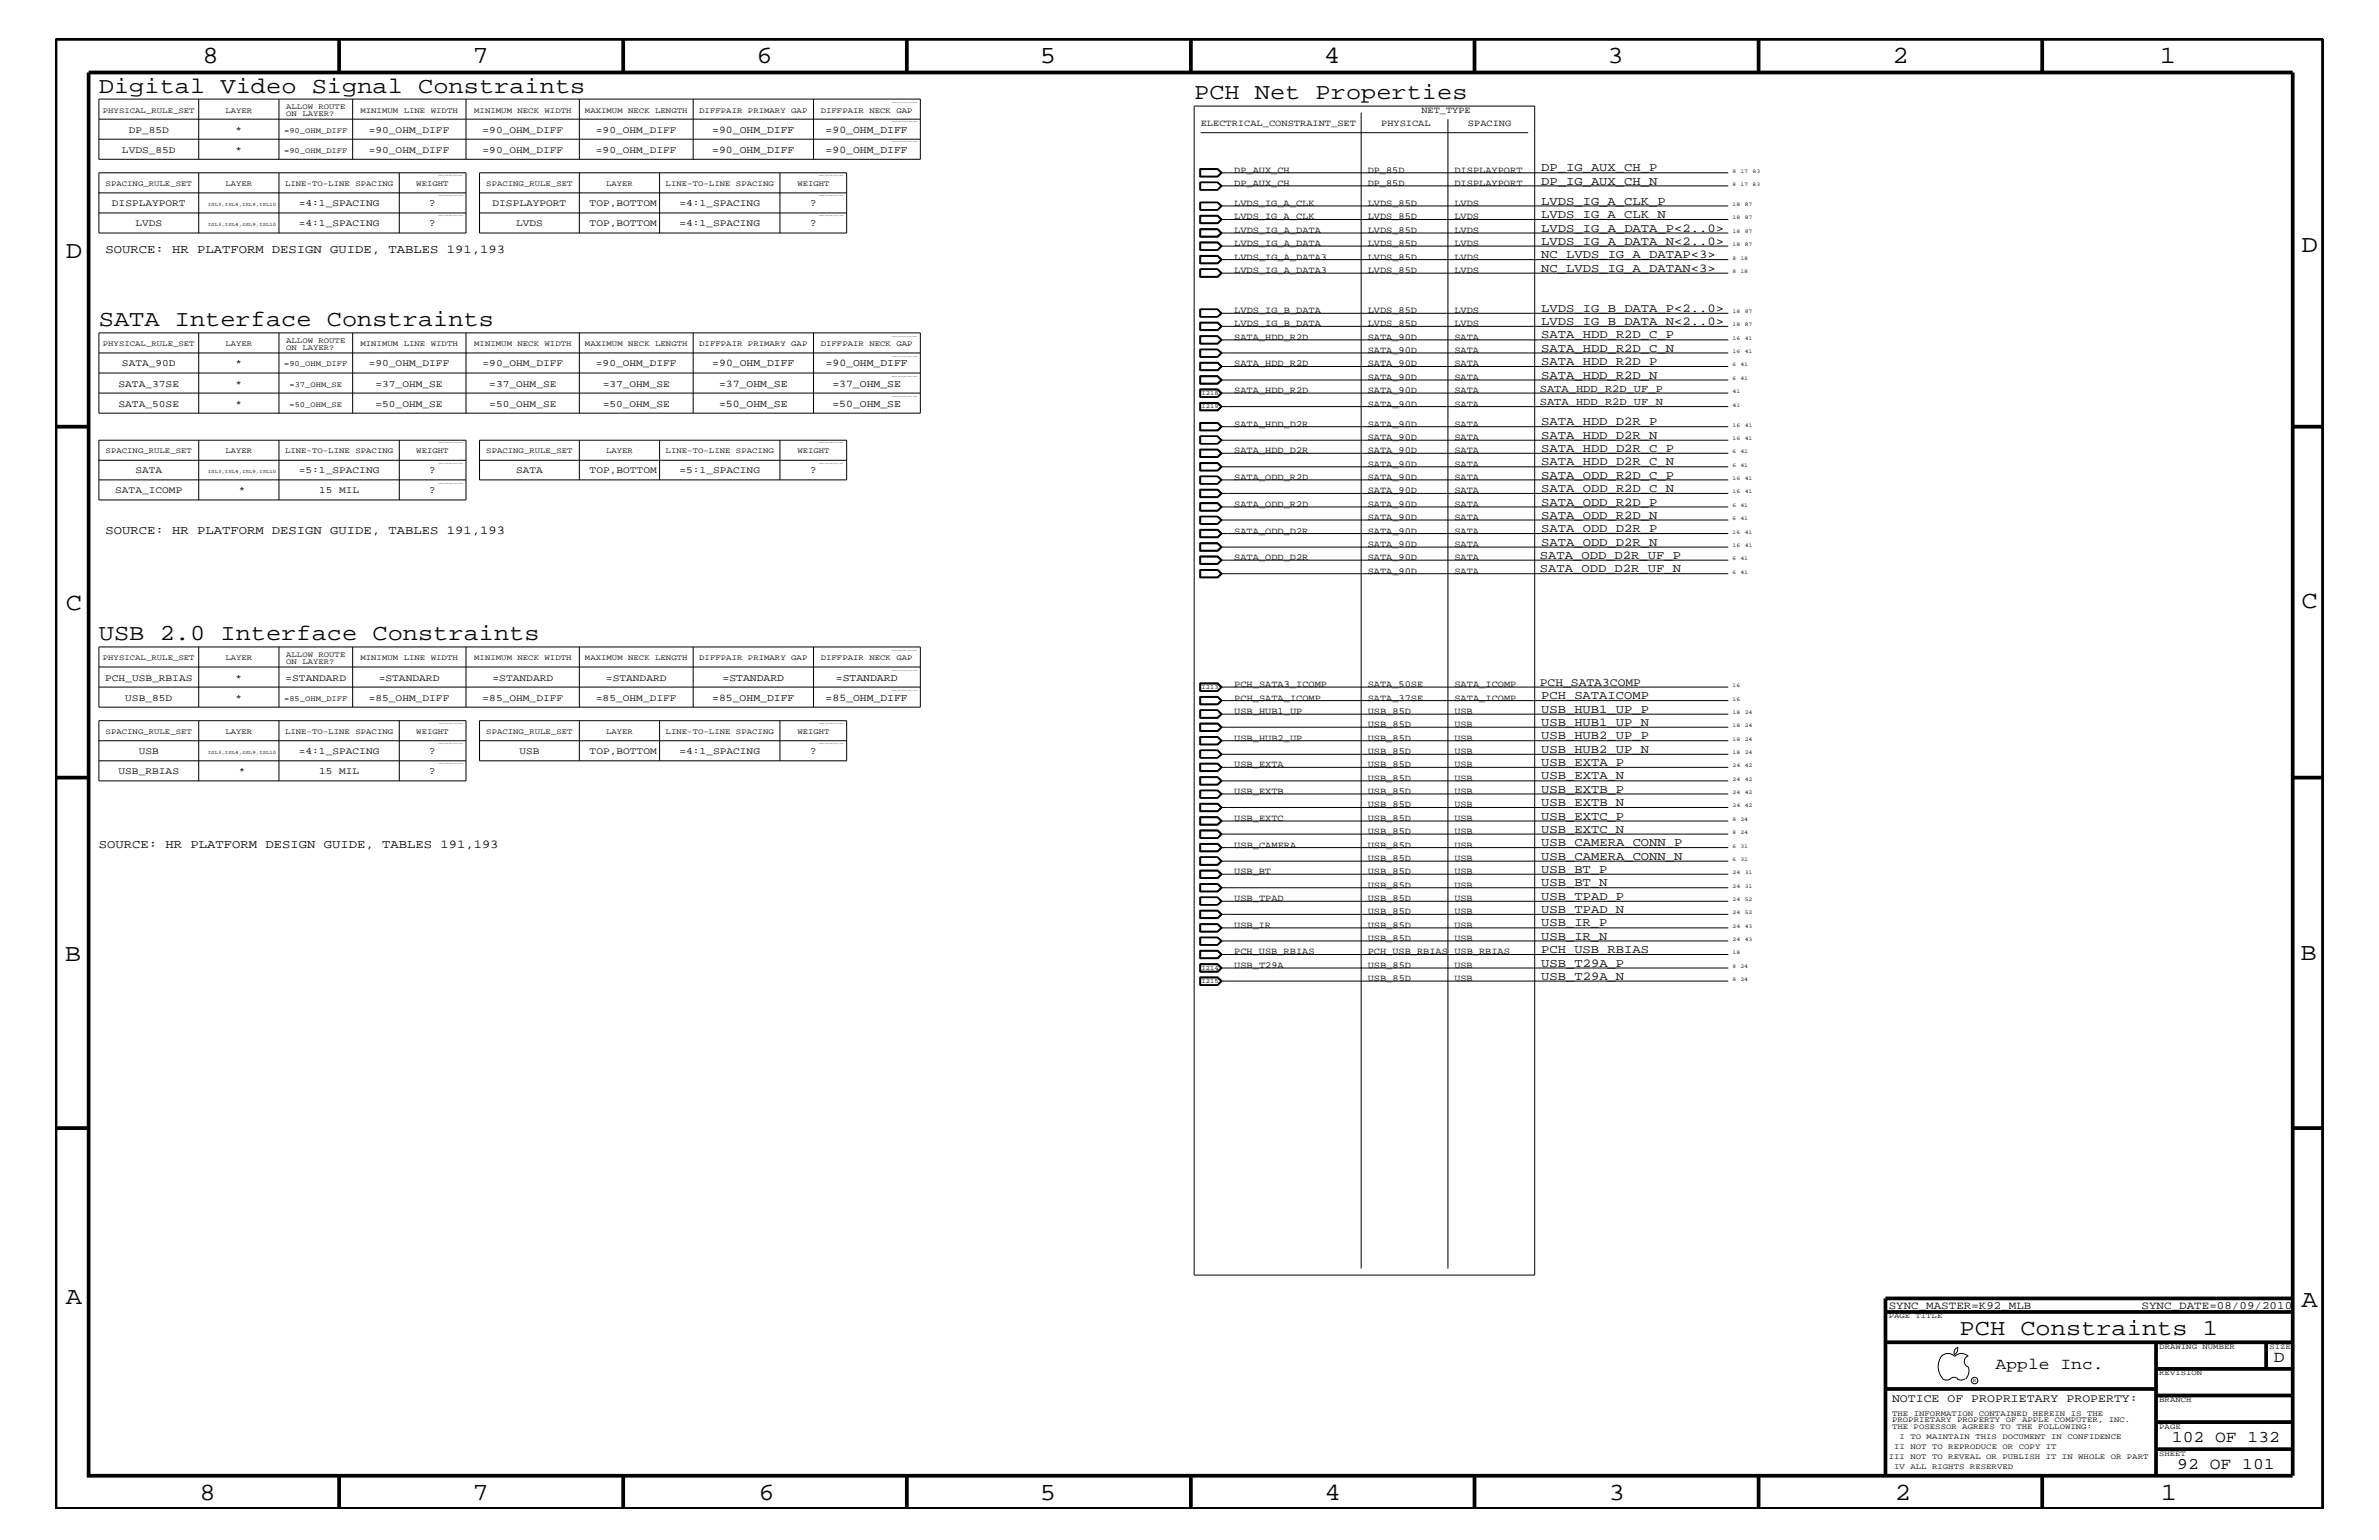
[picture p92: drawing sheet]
<svg xmlns="http://www.w3.org/2000/svg" width="432mm" height="279mm" viewBox="0 0 432 279" stroke-linecap="round" stroke-linejoin="round" font-family="sans-serif">
<defs><g id="words">
<g font-size="4.5">
<text x="36.7" y="11.5">8</text>
<text x="85.8" y="11.5">7</text>
<text x="137.3" y="11.5">6</text>
<text x="188.7" y="11.5">5</text>
<text x="240.3" y="11.5">4</text>
<text x="291.8" y="11.5">3</text>
<text x="343.5" y="11.5">2</text>
<text x="392" y="11.5">1</text>
<text x="11.9" y="46.8">D</text>
<text x="417.8" y="45.7">D</text>
<text x="11.9" y="110.6">C</text>
<text x="417.7" y="110.3">C</text>
<text x="11.8" y="174.3">B</text>
<text x="417.6" y="174.2">B</text>
<text x="11.9" y="236.7">A</text>
<text x="417.7" y="237.1">A</text>
<text x="36.2" y="272.1">8</text>
<text x="85.8" y="272.1">7</text>
<text x="137.7" y="272.1">6</text>
<text x="188.7" y="272.1">5</text>
<text x="240.4" y="272.1">4</text>
<text x="292" y="272.1">3</text>
<text x="343.9" y="272.1">2</text>
<text x="392.2" y="272.1">1</text>
</g>
<g font-size="4.1">
<text x="17.9" y="16.8">Digital Video Signal Constraints</text>
<text x="216.7" y="18">PCH Net Properties</text>
<text x="17.9" y="59.2">SATA Interface Constraints</text>
<text x="17.9" y="116.2">USB 2.0 Interface Constraints</text>
<text x="355.7" y="242.3">PCH Constraints 1</text>
</g>
<g font-size="3">
<text x="362.2" y="248.4">Apple Inc.</text>
<text x="412.7" y="247.1">D</text>
<text x="394.2" y="261.6">102 OF 132</text>
<text x="395.2" y="266.6">92 OF 101</text>
</g>
<g font-size="2.2">
<text x="279.7" y="33.6">DP_IG_AUX_CH_N</text>
<text x="279.7" y="31.1">DP_IG_AUX_CH_P</text>
<text x="279.7" y="37.2">LVDS_IG_A_CLK_P</text>
<text x="279.7" y="39.6">LVDS_IG_A_CLK_N</text>
<text x="19.1" y="45.9">SOURCE: HR PLATFORM DESIGN GUIDE, TABLES 191,193</text>
<text x="279.7" y="46.8">NC_LVDS_IG_A_DATAP&lt;3&gt;</text>
<text x="279.7" y="42">LVDS_IG_A_DATA_P&lt;2..0&gt;</text>
<text x="279.7" y="44.4">LVDS_IG_A_DATA_N&lt;2..0&gt;</text>
<text x="279.7" y="49.3">NC_LVDS_IG_A_DATAN&lt;3&gt;</text>
<text x="279.7" y="56.6">LVDS_IG_B_DATA_P&lt;2..0&gt;</text>
<text x="279.7" y="59">LVDS_IG_B_DATA_N&lt;2..0&gt;</text>
<text x="279.7" y="63.9">SATA_HDD_R2D_C_N</text>
<text x="279.7" y="61.4">SATA_HDD_R2D_C_P</text>
<text x="279.7" y="66.2">SATA_HDD_R2D_P</text>
<text x="279.7" y="68.7">SATA_HDD_R2D_N</text>
<text x="279.7" y="77.2">SATA_HDD_D2R_P</text>
<text x="279.7" y="79.6">SATA_HDD_D2R_N</text>
<text x="279.7" y="82">SATA_HDD_D2R_C_P</text>
<text x="279.7" y="89.3">SATA_ODD_R2D_C_N</text>
<text x="279.7" y="86.9">SATA_ODD_R2D_C_P</text>
<text x="279.7" y="84.4">SATA_HDD_D2R_C_N</text>
<text x="279.7" y="94.2">SATA_ODD_R2D_N</text>
<text x="279.7" y="91.7">SATA_ODD_R2D_P</text>
<text x="19.1" y="96.8">SOURCE: HR PLATFORM DESIGN GUIDE, TABLES 191,193</text>
<text x="279.5" y="101.4">SATA_ODD_D2R_UF_P</text>
<text x="279.7" y="99">SATA_ODD_D2R_N</text>
<text x="279.7" y="96.5">SATA_ODD_D2R_P</text>
<text x="279.5" y="103.8">SATA_ODD_D2R_UF_N</text>
<text x="279.7" y="126.9">PCH_SATAICOMP</text>
<text x="279.7" y="129.3">USB_HUB1_UP_P</text>
<text x="279.7" y="131.7">USB_HUB1_UP_N</text>
<text x="279.7" y="134.1">USB_HUB2_UP_P</text>
<text x="279.7" y="136.6">USB_HUB2_UP_N</text>
<text x="279.7" y="143.9">USB_EXTB_P</text>
<text x="279.7" y="139">USB_EXTA_P</text>
<text x="279.7" y="141.4">USB_EXTA_N</text>
<text x="279.7" y="146.2">USB_EXTB_N</text>
<text x="279.7" y="148.7">USB_EXTC_P</text>
<text x="17.9" y="153.8">SOURCE: HR PLATFORM DESIGN GUIDE, TABLES 191,193</text>
<text x="279.7" y="153.5">USB_CAMERA_CONN_P</text>
<text x="279.7" y="156">USB_CAMERA_CONN_N</text>
<text x="279.7" y="151.1">USB_EXTC_N</text>
<text x="279.7" y="158.4">USB_BT_P</text>
<text x="279.7" y="160.8">USB_BT_N</text>
<text x="279.7" y="163.3">USB_TPAD_P</text>
<text x="279.7" y="165.6">USB_TPAD_N</text>
<text x="279.7" y="168.1">USB_IR_P</text>
<text x="279.7" y="170.5">USB_IR_N</text>
<text x="279.7" y="172.9">PCH_USB_RBIAS</text>
<text x="279.7" y="177.7">USB_T29A_N</text>
<text x="279.7" y="175.4">USB_T29A_P</text>
</g>
<g font-size="2.1">
<text x="279.5" y="124.4">PCH_SATA3COMP</text>
<text x="343.4" y="254.4">NOTICE OF PROPRIETARY PROPERTY:</text>
</g>
<g font-size="2">
<text x="342.8" y="237.4">SYNC_MASTER=K92_MLB</text>
<text x="388.7" y="237.4">SYNC_DATE=08/09/2010</text>
</g>
<g font-size="1.9">
<text x="129.3" y="24.1">=90_OHM_DIFF</text>
<text x="129.3" y="27.7">=90_OHM_DIFF</text>
<text x="149.9" y="24.1">=90_OHM_DIFF</text>
<text x="149.9" y="27.7">=90_OHM_DIFF</text>
<text x="77.9" y="41">?</text>
<text x="77.9" y="37.4">?</text>
<text x="147.1" y="37.4">?</text>
<text x="147.1" y="41">?</text>
<text x="129.3" y="66.5">=90_OHM_DIFF</text>
<text x="130.5" y="70.1">=37_OHM_SE</text>
<text x="149.9" y="66.5">=90_OHM_DIFF</text>
<text x="151.1" y="70.1">=37_OHM_SE</text>
<text x="279.5" y="71.1">SATA_HDD_R2D_UF_P</text>
<text x="130.5" y="73.8">=50_OHM_SE</text>
<text x="151.1" y="73.8">=50_OHM_SE</text>
<text x="279.5" y="73.5">SATA_HDD_R2D_UF_N</text>
<text x="77.9" y="85.9">?</text>
<text x="77.9" y="89.5">?</text>
<text x="147.1" y="85.9">?</text>
<text x="131.1" y="123.5">=STANDARD</text>
<text x="151.7" y="123.5">=STANDARD</text>
<text x="129.3" y="127.1">=85_OHM_DIFF</text>
<text x="149.9" y="127.1">=85_OHM_DIFF</text>
<text x="77.9" y="136.8">?</text>
<text x="147.1" y="136.8">?</text>
<text x="77.9" y="140.4">?</text>
</g>
<g font-size="1.8">
<text x="22.1" y="27.7">LVDS_85D</text>
<text x="23.4" y="24.1">DP_85D</text>
<text x="42.8" y="27.7">*</text>
<text x="42.8" y="24.1">*</text>
<text x="66.9" y="24.1">=90_OHM_DIFF</text>
<text x="66.9" y="27.7">=90_OHM_DIFF</text>
<text x="87.6" y="24.1">=90_OHM_DIFF</text>
<text x="87.6" y="27.7">=90_OHM_DIFF</text>
<text x="108.2" y="24.1">=90_OHM_DIFF</text>
<text x="108.2" y="27.7">=90_OHM_DIFF</text>
<text x="20.3" y="37.4">DISPLAYPORT</text>
<text x="24.6" y="41">LVDS</text>
<text x="54.2" y="41">=4:1_SPACING</text>
<text x="54.2" y="37.4">=4:1_SPACING</text>
<text x="89.4" y="37.4">DISPLAYPORT</text>
<text x="93.7" y="41">LVDS</text>
<text x="107" y="37.4">TOP,BOTTOM</text>
<text x="107" y="41">TOP,BOTTOM</text>
<text x="123.3" y="37.4">=4:1_SPACING</text>
<text x="123.3" y="41">=4:1_SPACING</text>
<text x="21.5" y="70.1">SATA_37SE</text>
<text x="22.1" y="66.5">SATA_90D</text>
<text x="42.8" y="70.1">*</text>
<text x="42.8" y="66.5">*</text>
<text x="66.9" y="66.5">=90_OHM_DIFF</text>
<text x="68.2" y="70.1">=37_OHM_SE</text>
<text x="87.6" y="66.5">=90_OHM_DIFF</text>
<text x="88.8" y="70.1">=37_OHM_SE</text>
<text x="108.2" y="66.5">=90_OHM_DIFF</text>
<text x="109.4" y="70.1">=37_OHM_SE</text>
<text x="21.5" y="73.8">SATA_50SE</text>
<text x="42.8" y="73.8">*</text>
<text x="68.2" y="73.8">=50_OHM_SE</text>
<text x="88.8" y="73.8">=50_OHM_SE</text>
<text x="109.4" y="73.8">=50_OHM_SE</text>
<text x="20.9" y="89.5">SATA_ICOMP</text>
<text x="24.6" y="85.9">SATA</text>
<text x="43.3" y="89.5">*</text>
<text x="54.2" y="85.9">=5:1_SPACING</text>
<text x="57.9" y="89.5">15 MIL</text>
<text x="93.7" y="85.9">SATA</text>
<text x="107" y="85.9">TOP,BOTTOM</text>
<text x="123.3" y="85.9">=5:1_SPACING</text>
<text x="19.1" y="123.5">PCH_USB_RBIAS</text>
<text x="42.8" y="123.5">*</text>
<text x="51.8" y="123.5">=STANDARD</text>
<text x="68.7" y="123.5">=STANDARD</text>
<text x="89.4" y="123.5">=STANDARD</text>
<text x="110" y="123.5">=STANDARD</text>
<text x="22.7" y="127.1">USB_85D</text>
<text x="42.8" y="127.1">*</text>
<text x="66.9" y="127.1">=85_OHM_DIFF</text>
<text x="87.6" y="127.1">=85_OHM_DIFF</text>
<text x="108.2" y="127.1">=85_OHM_DIFF</text>
<text x="25.2" y="136.8">USB</text>
<text x="54.2" y="136.8">=4:1_SPACING</text>
<text x="94.3" y="136.8">USB</text>
<text x="107" y="136.8">TOP,BOTTOM</text>
<text x="123.3" y="136.8">=4:1_SPACING</text>
<text x="21.5" y="140.4">USB_RBIAS</text>
<text x="43.3" y="140.4">*</text>
<text x="57.9" y="140.4">15 MIL</text>
</g>
<g font-size="1.7">
<text x="217.9" y="22.9">ELECTRICAL_CONSTRAINT_SET</text>
<text x="250.7" y="22.9">PHYSICAL</text>
<text x="258" y="20.4">NET_TYPE</text>
<text x="266.4" y="22.9">SPACING</text>
<text x="224" y="33.7">DP_AUX_CH</text>
<text x="224" y="31.4">DP_AUX_CH</text>
<text x="248.2" y="33.7">DP_85D</text>
<text x="248.2" y="31.4">DP_85D</text>
<text x="264" y="33.7">DISPLAYPORT</text>
<text x="264" y="31.4">DISPLAYPORT</text>
<text x="224" y="37.4">LVDS_IG_A_CLK</text>
<text x="224" y="39.8">LVDS_IG_A_CLK</text>
<text x="248.2" y="37.4">LVDS_85D</text>
<text x="248.2" y="39.8">LVDS_85D</text>
<text x="264" y="37.4">LVDS</text>
<text x="264" y="39.8">LVDS</text>
<text x="224" y="42.3">LVDS_IG_A_DATA</text>
<text x="224" y="44.6">LVDS_IG_A_DATA</text>
<text x="224" y="47.1">LVDS_IG_A_DATA3</text>
<text x="248.2" y="42.3">LVDS_85D</text>
<text x="248.2" y="44.6">LVDS_85D</text>
<text x="248.2" y="47.1">LVDS_85D</text>
<text x="264" y="42.3">LVDS</text>
<text x="264" y="44.6">LVDS</text>
<text x="264" y="47.1">LVDS</text>
<text x="224" y="49.6">LVDS_IG_A_DATA3</text>
<text x="248.2" y="49.6">LVDS_85D</text>
<text x="264" y="49.6">LVDS</text>
<text x="224" y="56.8">LVDS_IG_B_DATA</text>
<text x="224" y="59.2">LVDS_IG_B_DATA</text>
<text x="248.2" y="56.8">LVDS_85D</text>
<text x="248.2" y="59.2">LVDS_85D</text>
<text x="264" y="56.8">LVDS</text>
<text x="264" y="59.2">LVDS</text>
<text x="224" y="61.7">SATA_HDD_R2D</text>
<text x="248.2" y="61.7">SATA_90D</text>
<text x="248.2" y="64">SATA_90D</text>
<text x="264" y="61.7">SATA</text>
<text x="264" y="64">SATA</text>
<text x="224" y="66.5">SATA_HDD_R2D</text>
<text x="224" y="71.3">SATA_HDD_R2D</text>
<text x="248.2" y="71.3">SATA_90D</text>
<text x="248.2" y="66.5">SATA_90D</text>
<text x="248.2" y="68.9">SATA_90D</text>
<text x="264" y="66.5">SATA</text>
<text x="264" y="71.3">SATA</text>
<text x="264" y="68.9">SATA</text>
<text x="224" y="77.4">SATA_HDD_D2R</text>
<text x="248.2" y="73.8">SATA_90D</text>
<text x="248.2" y="77.4">SATA_90D</text>
<text x="264" y="77.4">SATA</text>
<text x="264" y="73.8">SATA</text>
<text x="224" y="82.2">SATA_HDD_D2R</text>
<text x="248.2" y="82.2">SATA_90D</text>
<text x="248.2" y="79.9">SATA_90D</text>
<text x="264" y="82.2">SATA</text>
<text x="264" y="79.9">SATA</text>
<text x="224" y="87.1">SATA_ODD_R2D</text>
<text x="248.2" y="84.7">SATA_90D</text>
<text x="248.2" y="89.5">SATA_90D</text>
<text x="248.2" y="87.1">SATA_90D</text>
<text x="264" y="84.7">SATA</text>
<text x="264" y="89.5">SATA</text>
<text x="264" y="87.1">SATA</text>
<text x="224" y="92">SATA_ODD_R2D</text>
<text x="248.2" y="94.3">SATA_90D</text>
<text x="248.2" y="92">SATA_90D</text>
<text x="264" y="94.3">SATA</text>
<text x="264" y="92">SATA</text>
<text x="224" y="101.6">SATA_ODD_D2R</text>
<text x="224" y="96.8">SATA_ODD_D2R</text>
<text x="248.2" y="99.3">SATA_90D</text>
<text x="248.2" y="101.6">SATA_90D</text>
<text x="248.2" y="96.8">SATA_90D</text>
<text x="264" y="99.3">SATA</text>
<text x="264" y="101.6">SATA</text>
<text x="264" y="96.8">SATA</text>
<text x="248.2" y="104.1">SATA_90D</text>
<text x="264" y="104.1">SATA</text>
<text x="224" y="124.7">PCH_SATA3_ICOMP</text>
<text x="248.2" y="124.7">SATA_50SE</text>
<text x="264" y="124.7">SATA_ICOMP</text>
<text x="224" y="127.1">PCH_SATA_ICOMP</text>
<text x="224" y="129.6">USB_HUB1_UP</text>
<text x="248.2" y="127.1">SATA_37SE</text>
<text x="248.2" y="129.6">USB_85D</text>
<text x="248.2" y="131.9">USB_85D</text>
<text x="264" y="129.6">USB</text>
<text x="264" y="131.9">USB</text>
<text x="264" y="127.1">SATA_ICOMP</text>
<text x="224" y="134.4">USB_HUB2_UP</text>
<text x="248.2" y="134.4">USB_85D</text>
<text x="248.2" y="136.8">USB_85D</text>
<text x="264" y="134.4">USB</text>
<text x="264" y="136.8">USB</text>
<text x="224" y="139.2">USB_EXTA</text>
<text x="248.2" y="139.2">USB_85D</text>
<text x="248.2" y="141.7">USB_85D</text>
<text x="264" y="139.2">USB</text>
<text x="264" y="141.7">USB</text>
<text x="224" y="144">USB_EXTB</text>
<text x="224" y="149">USB_EXTC</text>
<text x="248.2" y="144">USB_85D</text>
<text x="248.2" y="146.5">USB_85D</text>
<text x="248.2" y="149">USB_85D</text>
<text x="264" y="144">USB</text>
<text x="264" y="146.5">USB</text>
<text x="264" y="149">USB</text>
<text x="224" y="153.8">USB_CAMERA</text>
<text x="248.2" y="151.3">USB_85D</text>
<text x="248.2" y="153.8">USB_85D</text>
<text x="264" y="151.3">USB</text>
<text x="264" y="153.8">USB</text>
<text x="224" y="158.6">USB_BT</text>
<text x="248.2" y="156.2">USB_85D</text>
<text x="248.2" y="158.6">USB_85D</text>
<text x="248.2" y="161.1">USB_85D</text>
<text x="264" y="156.2">USB</text>
<text x="264" y="158.6">USB</text>
<text x="264" y="161.1">USB</text>
<text x="224" y="163.5">USB_TPAD</text>
<text x="248.2" y="163.5">USB_85D</text>
<text x="248.2" y="165.9">USB_85D</text>
<text x="264" y="163.5">USB</text>
<text x="264" y="165.9">USB</text>
<text x="224" y="168.3">USB_IR</text>
<text x="224" y="173.2">PCH_USB_RBIAS</text>
<text x="248.2" y="168.3">USB_85D</text>
<text x="248.2" y="170.7">USB_85D</text>
<text x="248.2" y="173.2">PCH_USB_RBIAS</text>
<text x="264" y="168.3">USB</text>
<text x="264" y="170.7">USB</text>
<text x="264" y="173.2">USB_RBIAS</text>
<text x="224" y="175.6">USB_T29A</text>
<text x="248.2" y="178">USB_85D</text>
<text x="248.2" y="175.6">USB_85D</text>
<text x="264" y="178">USB</text>
<text x="264" y="175.6">USB</text>
</g>
<g font-size="1.4">
<text x="18.7" y="20.4">PHYSICAL_RULE_SET</text>
<text x="40.9" y="20.4">LAYER</text>
<text x="51.9" y="19.8">ALLOW ROUTE</text>
<text x="51.9" y="21">ON LAYER?</text>
<text x="65.4" y="20.4">MINIMUM LINE WIDTH</text>
<text x="86.1" y="20.4">MINIMUM NECK WIDTH</text>
<text x="106.2" y="20.4">MAXIMUM NECK LENGTH</text>
<text x="126.9" y="20.4">DIFFPAIR PRIMARY GAP</text>
<text x="149" y="20.4">DIFFPAIR NECK GAP</text>
<text x="51.6" y="27.7">=90_OHM_DIFF</text>
<text x="51.6" y="24.1">=90_OHM_DIFF</text>
<text x="19.2" y="33.7">SPACING_RULE_SET</text>
<text x="40.9" y="33.7">LAYER</text>
<text x="51.7" y="33.7">LINE-TO-LINE SPACING</text>
<text x="75.6" y="33.7">WEIGHT</text>
<text x="88.3" y="33.7">SPACING_RULE_SET</text>
<text x="110" y="33.7">LAYER</text>
<text x="120.8" y="33.7">LINE-TO-LINE SPACING</text>
<text x="144.7" y="33.7">WEIGHT</text>
<text x="18.7" y="62.9">PHYSICAL_RULE_SET</text>
<text x="40.9" y="62.9">LAYER</text>
<text x="51.9" y="62.3">ALLOW ROUTE</text>
<text x="51.9" y="63.4">ON LAYER?</text>
<text x="65.4" y="62.9">MINIMUM LINE WIDTH</text>
<text x="86.1" y="62.9">MINIMUM NECK WIDTH</text>
<text x="106.2" y="62.9">MAXIMUM NECK LENGTH</text>
<text x="126.9" y="62.9">DIFFPAIR PRIMARY GAP</text>
<text x="149" y="62.9">DIFFPAIR NECK GAP</text>
<text x="51.6" y="66.5">=90_OHM_DIFF</text>
<text x="52.5" y="70.1">=37_OHM_SE</text>
<text x="52.5" y="73.8">=50_OHM_SE</text>
<text x="19.2" y="82.2">SPACING_RULE_SET</text>
<text x="40.9" y="82.2">LAYER</text>
<text x="51.7" y="82.2">LINE-TO-LINE SPACING</text>
<text x="75.6" y="82.2">WEIGHT</text>
<text x="88.3" y="82.2">SPACING_RULE_SET</text>
<text x="110" y="82.2">LAYER</text>
<text x="120.8" y="82.2">LINE-TO-LINE SPACING</text>
<text x="144.7" y="82.2">WEIGHT</text>
<text x="18.7" y="119.8">PHYSICAL_RULE_SET</text>
<text x="40.9" y="119.8">LAYER</text>
<text x="51.9" y="119.2">ALLOW ROUTE</text>
<text x="65.4" y="119.8">MINIMUM LINE WIDTH</text>
<text x="86.1" y="119.8">MINIMUM NECK WIDTH</text>
<text x="106.2" y="119.8">MAXIMUM NECK LENGTH</text>
<text x="126.9" y="119.8">DIFFPAIR PRIMARY GAP</text>
<text x="149" y="119.8">DIFFPAIR NECK GAP</text>
<text x="51.9" y="120.4">ON LAYER?</text>
<text x="51.6" y="127.1">=85_OHM_DIFF</text>
<text x="19.2" y="133.2">SPACING_RULE_SET</text>
<text x="40.9" y="133.2">LAYER</text>
<text x="51.7" y="133.2">LINE-TO-LINE SPACING</text>
<text x="75.6" y="133.2">WEIGHT</text>
<text x="88.3" y="133.2">SPACING_RULE_SET</text>
<text x="110" y="133.2">LAYER</text>
<text x="120.8" y="133.2">LINE-TO-LINE SPACING</text>
<text x="144.7" y="133.2">WEIGHT</text>
<text x="342.8" y="239.2">PAGE TITLE</text>
<text x="391.9" y="244.7">DRAWING NUMBER</text>
<text x="411.9" y="244.7">SIZE</text>
<text x="391.9" y="249.5">REVISION</text>
<text x="343.4" y="256.8">THE INFORMATION CONTAINED HEREIN IS THE</text>
<text x="391.9" y="254.4">BRANCH</text>
<text x="343.4" y="259.3">THE POSESSOR AGREES TO THE FOLLOWING:</text>
<text x="343.4" y="258">PROPRIETARY PROPERTY OF APPLE COMPUTER, INC.</text>
<text x="343.8" y="262.9">II NOT TO REPRODUCE OR COPY IT</text>
<text x="344.8" y="261.1">I TO MAINTAIN THIS DOCUMENT IN CONFIDENCE</text>
<text x="391.9" y="259.3">PAGE</text>
<text x="342.8" y="264.7">III NOT TO REVEAL OR PUBLISH IT IN WHOLE OR PART</text>
<text x="343.8" y="266.6">IV ALL RIGHTS RESERVED</text>
<text x="391.9" y="264.1">SHEET</text>
</g>
<g font-size="1.2">
<text x="218.1" y="71.7">I218</text>
<text x="218.1" y="74.1">I219</text>
<text x="218.1" y="125.1">I213</text>
<text x="218.1" y="176">I214</text>
<text x="218.1" y="178.4">I215</text>
</g>
<g font-size="1">
<text x="314.5" y="33.7">8</text>
<text x="314.5" y="31.4">8</text>
<text x="315.9" y="33.7">17</text>
<text x="315.9" y="31.4">17</text>
<text x="318.1" y="33.7">83</text>
<text x="318.1" y="31.4">83</text>
<text x="314.5" y="37.4">18</text>
<text x="314.5" y="39.8">18</text>
<text x="316.7" y="37.4">87</text>
<text x="316.7" y="39.8">87</text>
<text x="314.5" y="44.6">18</text>
<text x="314.5" y="47.1">8</text>
<text x="314.5" y="42.3">18</text>
<text x="315.9" y="47.1">18</text>
<text x="316.7" y="44.6">87</text>
<text x="316.7" y="42.3">87</text>
<text x="314.5" y="49.6">8</text>
<text x="315.9" y="49.6">18</text>
<text x="314.5" y="56.8">18</text>
<text x="314.5" y="59.2">18</text>
<text x="316.7" y="56.8">87</text>
<text x="316.7" y="59.2">87</text>
<text x="314.5" y="61.7">16</text>
<text x="314.5" y="64">16</text>
<text x="316.7" y="61.7">41</text>
<text x="316.7" y="64">41</text>
<text x="314.5" y="66.5">6</text>
<text x="314.5" y="68.9">6</text>
<text x="314.5" y="71.3">41</text>
<text x="315.9" y="66.5">41</text>
<text x="315.9" y="68.9">41</text>
<text x="314.5" y="77.4">16</text>
<text x="314.5" y="73.8">41</text>
<text x="316.7" y="77.4">41</text>
<text x="314.5" y="82.2">6</text>
<text x="314.5" y="79.9">16</text>
<text x="315.9" y="82.2">41</text>
<text x="316.7" y="79.9">41</text>
<text x="314.5" y="89.5">16</text>
<text x="314.5" y="84.7">6</text>
<text x="314.5" y="87.1">16</text>
<text x="315.9" y="84.7">41</text>
<text x="316.7" y="89.5">41</text>
<text x="316.7" y="87.1">41</text>
<text x="314.5" y="94.3">6</text>
<text x="314.5" y="92">6</text>
<text x="315.9" y="94.3">41</text>
<text x="315.9" y="92">41</text>
<text x="314.5" y="99.3">16</text>
<text x="314.5" y="96.8">16</text>
<text x="314.5" y="101.6">6</text>
<text x="315.9" y="101.6">41</text>
<text x="316.7" y="99.3">41</text>
<text x="316.7" y="96.8">41</text>
<text x="314.5" y="104.1">6</text>
<text x="315.9" y="104.1">41</text>
<text x="314.5" y="124.7">16</text>
<text x="314.5" y="127.1">16</text>
<text x="314.5" y="129.6">18</text>
<text x="314.5" y="131.9">18</text>
<text x="316.7" y="129.6">24</text>
<text x="316.7" y="131.9">24</text>
<text x="314.5" y="134.4">18</text>
<text x="314.5" y="136.8">18</text>
<text x="316.7" y="134.4">24</text>
<text x="316.7" y="136.8">24</text>
<text x="314.5" y="139.2">24</text>
<text x="314.5" y="141.7">24</text>
<text x="316.7" y="139.2">42</text>
<text x="316.7" y="141.7">42</text>
<text x="314.5" y="144">24</text>
<text x="314.5" y="149">8</text>
<text x="314.5" y="146.5">24</text>
<text x="315.9" y="149">24</text>
<text x="316.7" y="144">42</text>
<text x="316.7" y="146.5">42</text>
<text x="314.5" y="151.3">8</text>
<text x="314.5" y="153.8">6</text>
<text x="315.9" y="151.3">24</text>
<text x="315.9" y="153.8">31</text>
<text x="314.5" y="158.6">24</text>
<text x="314.5" y="156.2">6</text>
<text x="314.5" y="161.1">24</text>
<text x="315.9" y="156.2">31</text>
<text x="316.7" y="158.6">31</text>
<text x="316.7" y="161.1">31</text>
<text x="314.5" y="163.5">24</text>
<text x="314.5" y="165.9">24</text>
<text x="316.7" y="163.5">52</text>
<text x="316.7" y="165.9">52</text>
<text x="314.5" y="168.3">24</text>
<text x="314.5" y="170.7">24</text>
<text x="314.5" y="173.2">18</text>
<text x="316.7" y="168.3">43</text>
<text x="316.7" y="170.7">43</text>
<text x="314.5" y="178">8</text>
<text x="314.5" y="175.6">8</text>
<text x="315.9" y="178">24</text>
<text x="315.9" y="175.6">24</text>
<text x="358.1" y="250.7">R</text>
</g>
<g font-size=".9">
<text x="37.7" y="41">ISL3,ISL4,ISL9,ISL10</text>
<text x="37.7" y="37.4">ISL3,ISL4,ISL9,ISL10</text>
<text x="37.7" y="85.9">ISL3,ISL4,ISL9,ISL10</text>
<text x="37.7" y="136.8">ISL3,ISL4,ISL9,ISL10</text>
</g>
<g font-size=".3">
<text x="161.9" y="18.7">TABLE_PHYSICAL_RULE_HEAD</text>
<text x="161.9" y="22.2">TABLE_PHYSICAL_RULE_ITEM</text>
<text x="161.9" y="25.9">TABLE_PHYSICAL_RULE_ITEM</text>
<text x="79.6" y="31.9">TABLE_SPACING_RULE_HEAD</text>
<text x="79.6" y="35.6">TABLE_SPACING_RULE_ITEM</text>
<text x="148.7" y="35.6">TABLE_SPACING_RULE_ITEM</text>
<text x="148.7" y="31.9">TABLE_SPACING_RULE_HEAD</text>
<text x="79.6" y="39.2">TABLE_SPACING_RULE_ITEM</text>
<text x="148.7" y="39.2">TABLE_SPACING_RULE_ITEM</text>
<text x="161.9" y="64.7">TABLE_PHYSICAL_RULE_ITEM</text>
<text x="161.9" y="61.1">TABLE_PHYSICAL_RULE_HEAD</text>
<text x="161.9" y="68.4">TABLE_PHYSICAL_RULE_ITEM</text>
<text x="161.9" y="72">TABLE_PHYSICAL_RULE_ITEM</text>
<text x="79.6" y="80.5">TABLE_SPACING_RULE_HEAD</text>
<text x="148.7" y="80.5">TABLE_SPACING_RULE_HEAD</text>
<text x="79.6" y="87.7">TABLE_SPACING_RULE_ITEM</text>
<text x="79.6" y="84.1">TABLE_SPACING_RULE_ITEM</text>
<text x="148.7" y="84.1">TABLE_SPACING_RULE_ITEM</text>
<text x="161.9" y="118.1">TABLE_PHYSICAL_RULE_HEAD</text>
<text x="161.9" y="121.7">TABLE_PHYSICAL_RULE_ITEM</text>
<text x="161.9" y="125.3">TABLE_PHYSICAL_RULE_ITEM</text>
<text x="79.6" y="131.3">TABLE_SPACING_RULE_HEAD</text>
<text x="148.7" y="131.3">TABLE_SPACING_RULE_HEAD</text>
<text x="79.6" y="135">TABLE_SPACING_RULE_ITEM</text>
<text x="148.7" y="135">TABLE_SPACING_RULE_ITEM</text>
<text x="79.6" y="138.6">TABLE_SPACING_RULE_ITEM</text>
</g>
</g></defs>
<g fill="none" stroke="#000" stroke-width=".18">
<path d="M17.9 18h149.1v10.9h-149.1zM36.1 18v10.9M50.6 18v10.9M64 18v10.9M84.6 18v10.9M105.2 18v10.9M125.8 18v10.9M147.7 18v10.9M216.7 19.2h61.9v212.1h-61.9zM17.9 38.6h66.7M17.9 21.6h149.1M17.9 25.3h149.1"/>
<path d="M36.1 31.4v10.9M50.6 31.4v10.9M72.5 31.4v10.9M84.6 35h-66.7v-3.6h66.7v10.9h-66.7v-7.3M87 38.6h66.7M105.2 31.4v10.9M119.7 31.4v10.9M141.6 31.4v10.9M153.7 35h-66.7v-3.6h66.7v10.9h-66.7v-7.3M217.8 33h3.3l.7 .7-.7 .8h-3.3zM217.8 36.7h3.3l.7 .7-.7 .7h-3.3zM217.8 39.1h3.3l.7 .7-.7 .8h-3.3z"/>
<path d="M217.8 30.6h3.3l.7 .8-.7 .7h-3.3zM217.8 33v1.5M217.8 36.7v1.4M217.8 34.4h3.2M217.8 38h3.2M217.8 33.1h3.2M217.8 36.8h3.2M217.9 24.1h59.5M217.9 30.8h3.1l.6 .6-.6 .5h-3.1zM217.9 33.1v1.3M217.9 36.8v1.2M217.9 39.2h3.1l.6 .6-.6 .6h-3.1z"/>
<path d="M221 30.7l.7 .7-.7 .6M221 33l.7 .7-.7 .8M221 36.7l.7 .7-.7 .7M221 39.1l.7 .7-.7 .7M221 33.1l.7 .6-.7 .7M221 36.8l.7 .6-.7 .6M221 33.1l.6 .6M221 36.8l.6 .6M221 30.7h-3.2v1.3h3.2M221 39.1h-3.2v1.4h3.2M221.6 31.4h92.1M221.6 33.7h92.1"/>
<path d="M221.6 37.4h92.1M221.6 39.8h92.1M221.6 33.7l-.6 .7M221.6 37.4l-.6 .6M247.1 20.4v209.8M262.8 21.6v208.6M217.8 41.5h3.3l.7 .8-.7 .7h-3.3zM217.8 43.9h3.3l.7 .7-.7 .8h-3.3zM217.8 46.3h3.3l.7 .8-.7 .8h-3.3zM217.8 48.8h3.3l.7 .8-.7 .7h-3.3zM217.8 56.1h3.3l.7 .7-.7 .7h-3.3zM217.8 58.4h3.3l.7 .8-.7 .8h-3.3z"/>
<path d="M217.8 45.4v-1.4h3.2l.7 .6-.7 .8M217.8 56.1v1.4M217.8 42.9h3.2M217.8 45.3h3.2M217.8 57.4h3.2M217.8 50.2h3.2M217.8 41.6h3.2l.7 .7-.7 .6M217.8 44.1h3.2M217.8 56.2h3.2M217.8 48.9h3.2M217.9 44.1v1.2M217.9 46.5h3.1l.6 .6-.6 .6h-3.1z"/>
<path d="M217.9 48.9v1.3M217.9 56.2v1.2M217.9 58.6h3.1l.6 .6-.6 .6h-3.1zM221 41.5l.7 .8-.7 .7h-3.2v-1.5M221 48.8l.7 .8-.7 .6h-3.2v-1.4M221 56.1l.7 .7-.7 .7M221 58.5l.7 .7-.7 .7M221 46.4l.7 .7-.7 .7M221 44.1l.7 .5-.7 .7M221 56.2l.7 .6-.7 .6M221 48.9l.7 .7-.7 .6M221 44.1l.6 .5"/>
<path d="M221 56.2l.6 .6M221 48.9l.6 .7M221 46.4h-3.2v1.4h3.2M221 58.5h-3.2v1.4h3.2M221.6 42.3h92.1M221.6 44.6h92.1M221.6 56.8h92.1M221.6 59.2h92.1M221.6 47.1h92.1M221.6 49.6h92.1M221.6 42.3l-.6-.6h-3.1v1.2M221.6 42.3l-.6 .6"/>
<path d="M221.6 44.6l-.6 .7M221.6 56.8l-.6 .6M221.6 49.6l-.6 .6M17.9 60.4h149.1v14.6h-149.1zM17.9 64h149.1M17.9 71.3h149.1M17.9 67.7h149.1M36.1 60.4v14.6M36.1 79.9v10.8M50.6 60.4v14.6M50.6 79.9v10.8M64 60.4v14.6"/>
<path d="M72.5 79.9v10.8M84.6 60.4v14.6M105.2 60.4v14.6M105.2 79.9v7.2M119.7 79.9v7.2M125.8 60.4v14.6M141.6 79.9v7.2M147.7 60.4v14.6M217.8 60.9h3.3l.7 .8-.7 .7h-3.3zM217.8 63.4h3.3l.7 .6-.7 .8h-3.3zM217.8 65.7h3.3l.7 .8-.7 .8h-3.3zM217.8 68.2h3.3l.7 .7-.7 .8h-3.3z"/>
<path d="M217.8 70.6h3.3l.7 .7-.7 .8h-3.3zM217.8 73h3.3l.7 .8-.7 .7h-3.3zM217.8 76.7h3.3l.7 .7-.7 .8h-3.3zM217.8 79.1h3.3l.7 .8-.7 .6h-3.3zM217.8 63.4v1.4M217.8 68.2v1.4h3.2l.7-.7-.7-.7M217.8 72.1v-1.5h3.2l.7 .7-.7 .8M217.8 79.1v1.4M217.8 69.5h3.2M217.8 64.7h3.2M217.8 72h3.2M217.8 79.2h3.2"/>
<path d="M217.8 68.3h3.2l.7 .6-.7 .6M217.8 63.4h3.2M217.8 70.7h3.2M217.9 61.1h3.1l.6 .6-.6 .6h-3.1zM217.9 63.4v1.3M217.9 65.9h3.1l.6 .6-.6 .6h-3.1zM217.9 70.7v1.3M217.9 73.2h3.1l.6 .6-.6 .6h-3.1zM217.9 76.8h3.1l.6 .6-.6 .6h-3.1zM217.9 79.2v1.3M221 79.1l.7 .8-.7 .6M221 76.7l.7 .7-.7 .7"/>
<path d="M221 63.4l.7 .6-.7 .8M221 65.8l.7 .7-.7 .7M221 61l.7 .7-.7 .6M221 73.1l.7 .7-.7 .7M221 79.2l.7 .7-.7 .6M221 63.4l.7 .6-.7 .7M221 70.7l.7 .6-.7 .7M221 79.2l.6 .7M221 63.4l.6 .6M221 70.7l.6 .6M221 61h-3.2v1.3h3.2M221 65.8h-3.2v1.4h3.2"/>
<path d="M221 73.1h-3.2v1.4h3.2M221 76.7h-3.2v1.4h3.2M221.6 79.9h92.1M221.6 68.9h92.1M221.6 77.4h92.1M221.6 64h92.1M221.6 66.5h92.1M221.6 61.7h92.1M221.6 71.3h92.1M221.6 73.8h92.1M221.6 68.9l-.6-.5h-3.1v1.1M221.6 79.9l-.6 .6"/>
<path d="M221.6 68.9l-.6 .6M221.6 64l-.6 .7M221.6 71.3l-.6 .7M17.9 87.1h66.7M84.6 83.5h-66.7v-3.6h66.7v10.8h-66.7v-7.2M153.7 83.5h-66.7v-3.6h66.7v7.2h-66.7v-3.6M217.8 81.5h3.3l.7 .7-.7 .8h-3.3zM217.8 83.9h3.3l.7 .8-.7 .8h-3.3zM217.8 86.4h3.3l.7 .7-.7 .7h-3.3zM217.8 88.8h3.3l.7 .7-.7 .8h-3.3zM217.8 91.2h3.3l.7 .8-.7 .7h-3.3zM217.8 93.7h3.3l.7 .6-.7 .8h-3.3z"/>
<path d="M217.8 96h3.3l.7 .8-.7 .8h-3.3zM217.8 98.5h3.3l.7 .8-.7 .7h-3.3zM217.8 86.4v1.4M217.8 91.2v1.5h3.2M217.8 93.7v1.4M217.8 98.5v1.4h3.2l.7-.6-.7-.8M217.8 99.9h3.2M217.8 95h3.2M217.8 87.7h3.2M217.8 80.5h3.2M217.8 98.6h3.2l.7 .7-.7 .6M217.8 93.8h3.2"/>
<path d="M217.8 91.3h3.2l.7 .7-.7 .7M217.8 86.5h3.2M217.9 81.6h3.1l.6 .6-.6 .6h-3.1zM217.9 84.1h3.1l.6 .6-.6 .6h-3.1zM217.9 86.5v1.2M217.9 88.9h3.1l.6 .6-.6 .6h-3.1zM217.9 91.4h3.1l.6 .6-.6 .6h-3.1zM217.9 93.8v1.2M217.9 96.2h3.1l.6 .6-.6 .6h-3.1zM221 93.7l.7 .6-.7 .8M221 91.2l.7 .8-.7 .7M221 96.1l.7 .7-.7 .7"/>
<path d="M221 86.4l.7 .7-.7 .7M221 88.8l.7 .7-.7 .7M221 81.6l.7 .6-.7 .8M221 84l.7 .7-.7 .7M221 93.8l.7 .5-.7 .7M221 86.5l.7 .6-.7 .6M221 81.6l.7 .6-.7 .7h-3.2M221 93.8l.6 .5M221 86.5l.6 .6M221 81.6h-3.2v1.4M221 84h-3.2v1.4h3.2M221 88.8h-3.2v1.4h3.2"/>
<path d="M221 96.1h-3.2v1.4h3.2M221.6 99.3h92.1M221.6 94.3h92.1M221.6 92h92.1M221.6 96.8h92.1M221.6 87.1h92.1M221.6 89.5h92.1M221.6 82.2h92.1M221.6 84.7h92.1M221.6 99.3l-.6-.6h-3.1v1.2M221.6 99.3l-.6 .6M221.6 94.3l-.6 .7"/>
<path d="M221.6 87.1l-.6 .6M17.9 117.4h149.1v10.9h-149.1zM36.1 117.4v10.9M50.6 117.4v10.9M64 117.4v10.9M84.6 117.4v10.9M105.2 117.4v10.9M125.8 117.4v10.9M147.7 117.4v10.9M217.8 100.9h3.3l.7 .7-.7 .8h-3.3zM217.8 103.3h3.3l.7 .8-.7 .7h-3.3zM217.8 101h3.2"/>
<path d="M217.9 101v1.2h3.1l.6-.6M217.9 103.5h3.1l.6 .6-.6 .6h-3.1zM221 103.4l.7 .7-.7 .7M221 101l.7 .6-.7 .7h-3.2M221 101l.6 .6M221 102.4l.7-.8-.7-.6h-3.2v1.4M221 103.4h-3.2v1.4h3.2M221.6 104.1h92.1M221.6 101.6h92.1M17.9 138h66.7M17.9 124.7h149.1M17.9 121h149.1"/>
<path d="M36.1 130.8v10.9M50.6 130.8v10.9M72.5 130.8v10.9M84.6 134.4h-66.7v-3.6h66.7v10.9h-66.7v-7.3M105.2 130.8v7.2M119.7 130.8v7.2M141.6 130.8v7.2M153.7 134.4h-66.7v-3.6h66.7v7.2h-66.7v-3.6M217.8 123.9h3.3l.7 .8-.7 .7h-3.3zM217.8 126.4h3.3l.7 .7-.7 .8h-3.3zM217.8 128.8h3.3l.7 .8-.7 .7h-3.3zM217.8 131.2h3.3l.7 .7-.7 .8h-3.3z"/>
<path d="M217.8 133.6h3.3l.7 .8-.7 .8h-3.3zM217.8 136.1h3.3l.7 .7-.7 .7h-3.3zM217.8 138.5h3.3l.7 .7-.7 .8h-3.3zM217.8 125.4v-1.4h3.2l.7 .7-.7 .7M217.8 132.7v-1.4h3.2l.7 .6-.7 .8M217.8 136.1v1.4M217.8 130.2h3.2M217.8 137.4h3.2M217.8 125.3h3.2M217.8 131.3h3.2M217.8 128.9h3.2M217.8 136.2h3.2"/>
<path d="M217.8 124.1h3.2M217.9 124.1v1.2M217.9 126.5h3.1l.6 .6-.6 .6h-3.1zM217.9 128.9v1.3M217.9 131.3v1.2h3.1l.6-.6M217.9 133.8h3.1l.6 .6-.6 .6h-3.1zM217.9 136.2v1.2M217.9 138.6h3.1l.6 .6-.6 .6h-3.1zM221 128.8l.7 .8-.7 .6h-3.2v-1.4M221 126.4l.7 .7-.7 .7M221 138.5l.7 .7-.7 .7M221 136.1l.7 .7-.7 .7"/>
<path d="M221 133.7l.7 .7-.7 .7M221 131.3l.7 .6-.7 .7h-3.2M221 128.9l.7 .7-.7 .6M221 136.2l.7 .6-.7 .6M221 124.1l.7 .6-.7 .6M221 131.3l.6 .6M221 128.9l.6 .7M221 136.2l.6 .6M221 124.1l.6 .6M221 126.4h-3.2v1.4h3.2M221 133.7h-3.2v1.4h3.2M221 138.5h-3.2v1.4h3.2"/>
<path d="M221.6 127.1h92.1M221.6 139.2h92.1M221.6 131.9h92.1M221.6 129.6h92.1M221.6 136.8h92.1M221.6 134.4h92.1M221.6 124.7h92.1M221.6 129.6l-.6 .6M221.6 136.8l-.6 .6M221.6 124.7l-.6 .6M217.8 140.9h3.3l.7 .8-.7 .7h-3.3zM217.8 143.4h3.3l.7 .6-.7 .8h-3.3z"/>
<path d="M217.8 145.7h3.3l.7 .8-.7 .8h-3.3zM217.8 148.2h3.3l.7 .8-.7 .7h-3.3zM217.8 150.6h3.3l.7 .7-.7 .8h-3.3zM217.8 153h3.3l.7 .8-.7 .7h-3.3zM217.8 155.5h3.3l.7 .7-.7 .8h-3.3zM217.8 157.8h3.3l.7 .8-.7 .8h-3.3zM217.8 143.4v1.4M217.8 148.2v1.4h3.2l.7-.6-.7-.8M217.8 152.1v-1.4h3.2l.7 .6-.7 .8M217.8 155.5v1.4h3.2l.7-.7-.7-.7M217.8 159.4v-1.5h3.2l.7 .7-.7 .8M217.8 156.8h3.2"/>
<path d="M217.8 152h3.2M217.8 149.5h3.2M217.8 144.7h3.2M217.8 158h3.2M217.8 155.6h3.2M217.8 150.7h3.2M217.8 148.3h3.2l.7 .7-.7 .5M217.8 143.5h3.2M217.9 141.1h3.1l.6 .6-.6 .6h-3.1zM217.9 143.5v1.2M217.9 145.9h3.1l.6 .6-.6 .6h-3.1zM217.9 150.7v1.3"/>
<path d="M217.9 153.2h3.1l.6 .6-.6 .6h-3.1zM217.9 155.6v1.2M217.9 158v1.2h3.1l.6-.6M221 153.1l.7 .7-.7 .7M221 145.8l.7 .7-.7 .7M221 143.4l.7 .6-.7 .8M221 141l.7 .7-.7 .7M221 158l.7 .6-.7 .7h-3.2M221 155.6l.7 .6-.7 .6M221 150.7l.7 .6-.7 .7M221 143.5l.7 .5-.7 .7M221 158l.6 .6"/>
<path d="M221 155.6l.6 .6M221 150.7l.6 .6M221 143.5l.6 .5M221 141h-3.2v1.4h3.2M221 145.8h-3.2v1.4h3.2M221 153.1h-3.2v1.4h3.2M221.6 158.6h92.1M221.6 156.2h92.1M221.6 153.8h92.1M221.6 151.3h92.1M221.6 149h92.1M221.6 146.5h92.1"/>
<path d="M221.6 144h92.1M221.6 141.7h92.1M221.6 149l-.6-.6h-3.1v1.1M221.6 156.2l-.6 .6M221.6 151.3l-.6 .7M221.6 149l-.6 .5M221.6 144l-.6 .7M217.8 160.3h3.3l.7 .8-.7 .7h-3.3zM217.8 162.8h3.3l.7 .7-.7 .7h-3.3zM217.8 165.1h3.3l.7 .8-.7 .8h-3.3zM217.8 167.6h3.3l.7 .7-.7 .8h-3.3zM217.8 170h3.3l.7 .7-.7 .8h-3.3z"/>
<path d="M217.8 172.4h3.3l.7 .8-.7 .7h-3.3zM217.8 174.9h3.3l.7 .7-.7 .8h-3.3zM217.8 177.2h3.3l.7 .8-.7 .8h-3.3zM217.8 162.8v1.4M217.8 170v1.5M217.8 174.9v1.4h3.2l.7-.7-.7-.7M217.8 178.8v-1.5h3.2l.7 .7-.7 .8M217.8 171.4h3.2M217.8 164.1h3.2M217.8 176.2h3.2M217.8 178.7h3.2M217.8 170.1h3.2"/>
<path d="M217.8 162.8h3.2M217.8 174.9h3.2l.7 .7-.7 .6M217.8 177.4h3.2M217.9 160.5h3.1l.6 .6-.6 .6h-3.1zM217.9 162.8v1.3M217.9 165.3h3.1l.6 .6-.6 .6h-3.1zM217.9 167.8h3.1l.6 .5-.6 .6h-3.1zM217.9 170.1v1.3M217.9 172.6h3.1l.6 .6-.6 .6h-3.1zM217.9 177.4v1.3M221 172.5l.7 .7-.7 .6M221 170l.7 .7-.7 .8"/>
<path d="M221 167.7l.7 .6-.7 .7M221 165.2l.7 .7-.7 .7M221 162.8l.7 .7-.7 .7M221 160.4l.7 .7-.7 .6M221 170.1l.7 .6-.7 .7M221 162.8l.7 .7-.7 .6M221 177.4l.7 .6-.7 .7M221 170.1l.6 .6M221 162.8l.6 .7M221 177.4l.6 .6M221 160.4h-3.2v1.3h3.2M221 165.2h-3.2v1.4h3.2"/>
<path d="M221 167.7h-3.2v1.3h3.2M221 172.5h-3.2v1.3h3.2M221.6 173.2h92.1M221.6 170.7h92.1M221.6 168.3h92.1M221.6 165.9h92.1M221.6 163.5h92.1M221.6 161.1h92.1M221.6 175.6h92.1M221.6 178h92.1M221.6 175.6l-.6-.6h-3.1v1.2M221.6 170.7l-.6 .7"/>
<path d="M221.6 163.5l-.6 .6M221.6 175.6l-.6 .6M221.6 178l-.6 .7M352.3 246.1a1.69 1.69 0 0 1 2.5 0 1.72 1.72 0 0 1 2.4 0M352.4 246a3.2 3.2 0 0 0 .4 4.3l.8 .1 .4-.2M354 250.2l.7-.3 .7 .3M355.2 250.2l.7 .2 .7-.2M355.3 244.4v.3a1.18 1.18 0 0 1-.6 1.1M355.4 244.4a.99 .99 0 0 0-.6 1.4M357.2 246a1.04 1.04 0 0 0-.7 1 1.04 1.04 0 0 0 .7 1M357.3 248l.1 .7a2.11 2.11 0 0 1-.6 1.5"/>
<circle cx="358.4" cy="250.5" r=".59"/>
</g>
<g fill="none" stroke="#000" stroke-width=".68" stroke-linecap="butt">
<path d="M10.1 7.1h411.5v266.7h-411.5zM16.1 13.2h400v254.5h-400zM61.6 7.1v6.1M113.1 7.1v6.1M164.6 7.1v6.1M216.2 7.1v6.1M267.6 7.1v6.1M319.2 7.1v6.1M370.7 7.1v6.1M10.1 77.4h6M416.1 77.4h5.5M10.1 141.1h6"/>
<path d="M416.1 141.1h5.5M10.1 204.7h6M416.1 204.7h5.5M342.2 238h73.9M416.1 235.6h-73.9v32.1M342.2 243.5h73.9M342.2 252h49.1M391.3 258h24.8M391.3 253.2h24.8M391.3 248.4h24.8M391.3 243.5v24.2M411.3 243.5v4.9"/>
<path d="M61.6 267.7v6.1M113.1 267.7v6.1M164.6 267.7v6.1M216.2 268v5.8M267.6 267.7v6.1M319.2 267.7v6.1M370.7 267.7v6.1M391.3 262.9h24.8"/>
</g>
<use href="#words"/>
</svg>
